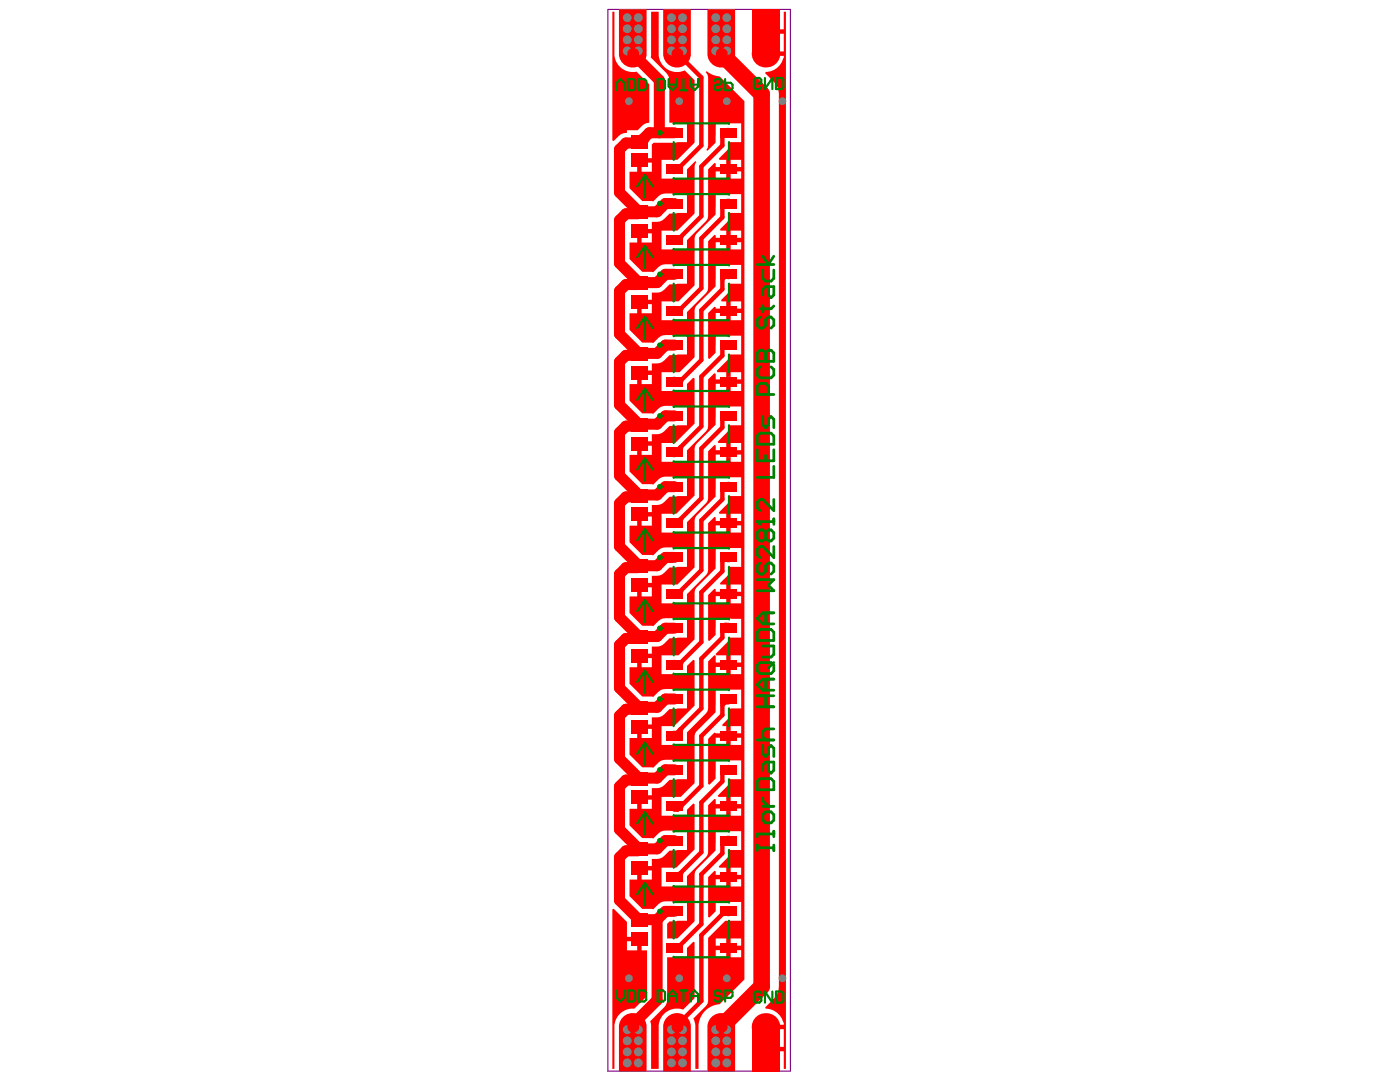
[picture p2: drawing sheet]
<svg xmlns="http://www.w3.org/2000/svg" width="279mm" height="216mm" viewBox="0 0 279 216" stroke-linecap="round" stroke-linejoin="round" font-family="sans-serif">
<path d="M121.3 1.9h36.4v211.8h-36.4z" fill="none" stroke="#800080" stroke-width=".22"/>
<g fill="#f00">
<path d="M132.4 1.9h5.5v8.8a2.76 2.76 0 0 1-2.8 2.8 2.76 2.76 0 0 1-2.7-2.8z"/>
<path d="M141.2 1.9h5.5v8.8a2.76 2.76 0 0 1-2.8 2.8 2.76 2.76 0 0 1-2.7-2.8z"/>
<path d="M123.5 1.9h5.5v8.8a2.76 2.76 0 0 1-2.7 2.8 2.76 2.76 0 0 1-2.8-2.8z"/>
<path d="M132.9 203.2a2.77 2.77 0 0 1 3.1-.9 2.77 2.77 0 0 1 1.9 2.6v8.8h-5.5v-9.1z"/>
<path d="M141.7 203.2a2.77 2.77 0 0 1 3.1-.9 2.77 2.77 0 0 1 1.9 2.6v8.8h-5.5v-9.1z"/>
<path d="M124.1 203.2a2.77 2.77 0 0 1 3.1-.9 2.77 2.77 0 0 1 1.8 2.6v8.8h-5.5v-9.1z"/>
<path d="M133.1 191h4v-1.8l1.3-1.3 .2 .1v11.2l-2.3 2.3a3.7 3.7 0 0 0-4.8 3.4v8.4h-1.6v-8.7l-.1-.8 2.8-2.8 .5-.9z"/>
<path d="M152.8 5.9h3.6v-3.6h.5v211h-.5v-3.5h-3.6v-.9h3.6v-3.5h-3.6v-.9h3.6a3.7 3.7 0 0 0-3.6-3.2l-.1-.3a6 6 0 0 0 2.7-3.5v-178.7a3.4 3.4 0 0 0-1-2.5l-1.7-1.7 .1-.3a3.7 3.7 0 0 0 3.6-3.2h-3.6v-.8h3.6v-3.6h-3.6z"/>
<path d="M122.2 2.3h.4v8.4a3.7 3.7 0 0 0 4.4 3.6l2.6 2.5v7.7a2.97 2.97 0 0 0-2.3 1.5h-2.2v.5a2.07 2.07 0 0 0-1.6 .6l-1 1-.3-.1z"/>
<path d="M129.9 2.3h1.6v8.4a3.7 3.7 0 0 0 5.2 3.3l1.9 2v12.5l-3.4 3.4h-3.2v3.7h5.1v-1.8l1.7-1.6 .2 .1-.4 .9v9.4l-3.4 3.4h-3.2v3.8h5.1v-1.9l4.1-4.2 .1-9.9 1.3-1.3 .2 .1v.7h2.1v-1.4h-1.3l-.1-.3 1.9-2.1 .1-1.1h2.4v-3.8h-5.1v3.9l-1.6 1.6-.2-.2 .3-.9v-13.5l-.1-.6-.4-.5 .2-.2 .4 .3a4.5 4.5 0 0 0 2.2 .7l5 5v175.2l-5 5a4.5 4.5 0 0 0-4.2 4.5v8.4h-.6v-8.7l-.4-1.4 2.5-2.5 .3-.5 .1-.5v-12.5l3.4-3.5h3.2v-3.7h-5.1v1.8l-1.2 1.3-.3-.1v-8l1.3-1.2 .2 .1v.7h2.1v-1.5h-1.3l-.1-.2 1.9-2.1 .1-1.2h2.4v-3.7h-5.1v3.8l-4.1 4.2-.1 9.9-3.4 3.5h-2.1v-3l.5-.4 3.5-.2v-3.7l-2-.1a6.8 6.8 0 0 0-3 .1l-.7 .4-1 1h-2.2l-2.6-2.6v-3.3h1.6v-2.3h.4v-.4h2.5v-1.4h1a3.2 3.2 0 0 0 2.5-1.7l3.5-.1v-3.7h-1.9a6.7 6.7 0 0 0-2.9-.1l-.9 .5-1 1-2.2-.1-2.6-2.5v-3.3h1.6v-2.3h.4v-.4h2.5v-1.4a3.3 3.3 0 0 0 3.5-1.7l3.5-.1v-3.8h-1.9a6.7 6.7 0 0 0-2.9 0l-.9 .5-1 1-2.2-.1-2.6-2.5v-3.3h1.6v-2.3h.4v-.4h2.5v-1.5a3.3 3.3 0 0 0 3.5-1.6l3.5-.1v-3.8h-1.9a6.7 6.7 0 0 0-2.9-.1l-.9 .6-1 1-2.2-.1-2.6-2.6v-3.3h1.6v-2.2h.4v-.5h2.5v-1.4a3.3 3.3 0 0 0 3.5-1.6l3.5-.2v-3.7h-1.9a6.8 6.8 0 0 0-2.9-.1l-.9 .5-1 1h-2.2l-2.6-2.6v-3.3h1.6v-2.2h.4v-.5h2.5v-1.4a3.3 3.3 0 0 0 3.5-1.7l3.5-.1v-3.7h-1.9a6.8 6.8 0 0 0-2.9-.1l-.9 .5-1 1-2.2-.1-2.6-2.5v-3.3h1.6v-2.3h.4v-.4h2.5v-1.4a3.3 3.3 0 0 0 3.5-1.7l3.5-.1v-3.8h-1.9a6.8 6.8 0 0 0-2.9 0l-.9 .5-1 1-2.2-.1-2.6-2.5v-3.3h1.6v-2.3h.4v-.4h2.5v-1.5a3.3 3.3 0 0 0 3.5-1.6l3.5-.1v-3.8h-1.9a6.7 6.7 0 0 0-2.9-.1l-.9 .6-1 1-2.2-.1-2.6-2.6v-3.3h1.6v-2.2h.4v-.5h2.5v-1.4a3.3 3.3 0 0 0 3.5-1.6l3.5-.2v-3.7h-1.9a6.7 6.7 0 0 0-2.9-.1l-.9 .5-1 1.1-2.2-.1-2.6-2.6v-3.3h1.6v-2.2h.4v-.5h2.5v-1.4a3.3 3.3 0 0 0 3.5-1.7l3.5-.1v-3.7h-1.9a6.7 6.7 0 0 0-2.9-.1l-.9 .5-1 1-2.2-.1-2.6-2.5v-3.3h1.6v-2.3h.4v-.4h2.5v-1.4a3.3 3.3 0 0 0 3.5-1.7l3.5-.1v-3.8h-1.9a6.7 6.7 0 0 0-2.9 0l-.9 .5-1 1-2.2-.1-2.6-2.5v-3.3h1.6v-2.3h.4v-.4h2.5v-2.8l.3-.3 6.7-.1v-3.8l-3.5-.1v-8.5l-.3-1-3.4-3.5zM145.8 31.9v1.4h2.1v-1.4zM128 32.4v1.9h2.1v-1.9zM145.8 34.2v1.4h2.1v-1.4zM142.8 34.2v1.4h2.1v-1.4zM145.8 46v1.5h2.1v-1.5zM142.8 38.7v4.1l-4.1 4.2-.1 9.9-3.2 3.2h-3.4v3.8h5.1v-1.6l4.1-4.3 .1-9.9 1.3-1.2 .2 .1v.5h2.1v-1.5h-1.1l-.1-.2 1.7-1.9 .1-1.4h2.4v-3.8zM128 46.6v1.8h2.1v-1.8zM145.8 48.3v1.5h2.1v-1.5zM142.8 48.3v1.5h2.1v-1.5zM145.8 60.1v1.5h2.1v-1.5zM142.8 52.9v4.3l-4.1 4.2-.1 9.9-3 3h-3.6v3.7h5.1v-1.4l1.2-1.2 .3 .1v9l-3.9 3.9h-2.7v3.7h5.1v-2.2l4.1-4.3 .1-9.9 1.3-1.2 .2 .1v1.1h2.1v-1.4h-1.7l-.2-.3 2.1-2.1 .3-.4 .1-.8h2.4v-3.7h-5.1v3.4l-1.2 1.2-.3-.1v-9l1.3-1.3 .2 .1v.3h2.1v-1.5h-.9l-.1-.2 1.5-1.7 .1-1.6h2.4v-3.7zM128 60.7v1.8h2.1v-1.8zM145.8 62.5v1.4h2.1v-1.4zM142.8 62.5v1.4h2.1v-1.4zM145.8 74.3v1.4h2.1v-1.4zM128 74.8v1.8h2.1v-1.8zM145.8 76.6v1.4h2.1v-1.4zM142.8 76.6v1.4h2.1v-1.4zM145.8 88.4v1.4h2.1v-1.4zM142.8 81.1v3.6l-4.1 4.3-.1 9.9-3.6 3.6h-3v3.8h5.1v-2.1l4.1-4.3 .1-9.8 1.3-1.3 .2 .1v.9h2.1v-1.4h-1.5l-.2-.3 1.9-1.8 .3-.5 .1-.9h2.4v-3.8zM128 88.9v1.9h2.1v-1.9zM145.8 90.7v1.4h2.1v-1.4zM142.8 90.7v1.4h2.1v-1.4zM145.8 102.5v1.4h2.1v-1.4zM142.8 95.2v3.9l-4.1 4.2-.1 9.9-3.4 3.4h-3.2v3.8h5.1v-1.9l4.1-4.2 .1-9.9 1.3-1.3 .2 .1v.7h2.1v-1.4h-1.3l-.1-.2 1.9-2.1 .1-1.2h2.4v-3.8zM128 103.1v1.8h2.1v-1.8zM145.8 104.8v1.5h2.1v-1.5zM142.8 104.8v1.5h2.1v-1.5zM145.8 116.6v1.5h2.1v-1.5zM142.8 109.4v4l-4.1 4.3-.1 9.9-3.2 3.2h-3.4v3.7h5.1v-1.6l1.2-1.2 .3 .1v9l-4.1 4.1h-2.5v3.7h5.1v-2.5l4.1-4.2 .1-9.9 1.3-1.3 .2 .2v1.3h2.1v-1.4h-2l-.1-.3 2.3-2.3 .3-.4 .1-.6h2.4v-3.7h-2l-.5-.2-2.6 .2v3.2l-1.2 1.2-.3-.1v-9.1l1.3-1.2 .2 .1v.5h2.1v-1.5h-1.1l-.1-.2 1.7-1.9 .1-1.4h2.4v-3.7zM128 117.2v1.8h2.1v-1.8zM145.8 119v1.4h2.1v-1.4zM142.8 119v1.4h2.1v-1.4zM145.8 130.8v1.4h2.1v-1.4zM128 131.3v1.8h2.1v-1.8zM145.8 133.1v1.4h2.1v-1.4zM142.8 133.1v1.4h2.1v-1.4zM145.8 144.9v1.4h2.1v-1.4zM142.8 137.6v4.5l-4.1 4.3-.1 9.8-2.7 2.8h-3.9v3.8h2l.6 .1 2.5-.1v-1.2l1.2-1.3 .3 .2v9l-3.6 3.6h-3v3.8h5.1v-2.1l4.1-4.2 .1-9.9 1.3-1.3 .2 .1v.9h2.1v-1.4h-1.5l-.2-.2 1.9-1.9 .3-.5 .1-.9h2.4v-3.8h-5.1v3.7l-1.2 1.2-.3-.1v-9.1l1.3-1.2 .2 .1h2.1v-1.4h-.7l-.1-.3a2.77 2.77 0 0 0 1.4-3.1l2.4-.1v-3.8zM128 145.4v1.9h2.1v-1.9zM145.8 147.2v1.4h2.1v-1.4zM142.8 147.2v1.4h2.1v-1.4zM145.8 159v1.4h2.1v-1.4zM128 159.6v1.8h2.1v-1.8zM145.8 161.3v1.5h2.1v-1.5zM142.8 161.3v1.5h2.1v-1.5zM145.8 173.1v1.5h2.1v-1.5zM128 173.7v1.8h2.1v-1.8zM145.8 175.5v1.4h2.1v-1.4zM142.8 175.5v1.4h2.1v-1.4zM145.8 187.3v1.4h2.1v-1.4zM142.8 187.3v1.4h2.1v-1.4zM145.8 189.6v1.4h2.1v-1.4zM142.8 189.6v1.4h2.1v-1.4z"/>
<path d="M122.2 181.5l.3-.2 2.6 2.7v2.9h2.5v.5h.4v2.2h1.1v9.1l-2.5 2.6a3.6 3.6 0 0 0-4 3.6v8.4h-.4zM125.1 187.8v1.8h2.1v-1.8z"/>
</g>
<path d="M143.9 10.7l8.1 8.1v178.1l-8.1 8" fill="none" stroke="#f00" stroke-width="3.3"/>
<path d="M126.3 10.7l5.3 5.3v10.5M129.6 26.5h5M127.3 42.7h-2.4l-1.3 1.2v8.6l3.5 3.5M131.1 183.5v16.1l-4.8 4.8" fill="none" stroke="#f00" stroke-width="2.2"/>
<path d="M134.5 10l5.5 5.5v13.5l-4.8 4.8h-.6M140 186.6v13.1l-4.8 4.8" fill="none" stroke="#f00" stroke-width=".88"/>
<circle cx="128.3" cy="27.8" r="1.1" fill="#f00"/>
<g fill="none" stroke="#f00" stroke-width="2.2">
<path d="M127.6 28.3l-.3 .2h-2.4l-1.3 1.3v8.6l3.5 3.5M129.6 26.5l-1.8 1.8M127.3 56.8h-2.4l-1.3 1.3v8.6l3.5 3.4M134.6 40.6h-1.8l-1.7 1.7h-3.4l-.1 .1M134.6 54.7h-1.8l-1.7 1.7h-3.4l-.1 .1M127.3 70.9h-2.4l-1.3 1.3v8.6l3.5 3.5M134.6 68.9h-1.8l-1.7 1.6h-3.4l-.1 .1M127.3 85h-2.4l-1.3 1.3v8.6l3.5 3.5M127.3 99.2h-2.4l-1.3 1.2v8.6l3.5 3.5M134.6 83h-1.8l-1.7 1.6h-3.4l-.1 .2M134.6 97.1h-1.8l-1.7 1.7h-3.4l-.1 .1M127.3 113.3h-2.4l-1.3 1.3v8.6l3.5 3.4"/>
<path d="M134.6 111.2h-1.8l-1.7 1.7h-3.4l-.1 .1M127.3 127.4h-2.4l-1.3 1.3v8.6l3.5 3.5M134.6 125.4h-1.8l-1.7 1.6h-3.4l-.1 .1M134.6 139.5h-1.8l-1.7 1.6h-3.4l-.1 .1M127.3 141.5h-2.4l-1.3 1.3v8.6l3.5 3.5M127.3 155.6h-2.4l-1.3 1.3v8.6l3.5 3.5M134.6 153.6h-1.8l-1.7 1.7h-3.4l-.1 .1M127.3 169.8h-2.4l-1.3 1.3v8.5l3.5 3.5M134.6 167.7h-1.8l-1.7 1.7h-3.4l-.1 .1M134.6 181.9h-1.8l-1.7 1.6h-3.4l-.1 .1"/>
</g>
<path d="M145.4 40.8h-.7l-.5 .6v2M135.8 61.7l-.6 .5h-.6M145.4 124.7h-.7l-.5 .5v2M140 174.5v9.9l-4.8 4.7M145.4 181.9h-.7l-4.7 4.7" fill="none" stroke="#f00" stroke-width=".88"/>
<circle cx="135.8" cy="61.7" r=".44" fill="#f00"/>
<path d="M144.2 43.4l-4.2 4.2v9.9l-4.2 4.2M145.4 153.4h-.7l-.5 .5v2M135.8 174.2l-.6 .6h-.6M145.4 167.7h-.7l-.5 .6v2l-4.2 4.2M134.6 189.1h.6" fill="none" stroke="#f00" stroke-width=".88"/>
<circle cx="135.8" cy="174.2" r=".44" fill="#f00"/>
<path d="M144.2 155.9l-4.2 4.2v9.9l-4.2 4.2M145.4 140.1h-.7l-.5 .6v2M135.8 161l-.6 .6h-.6" fill="none" stroke="#f00" stroke-width=".88"/>
<circle cx="135.8" cy="161" r=".44" fill="#f00"/>
<path d="M135.8 145.6l-1.2 1.2M144.2 142.7l-4.2 4.2v9.9l-4.2 4.2" fill="none" stroke="#f00" stroke-width=".88"/>
<circle cx="135.8" cy="145.6" r=".44" fill="#f00"/>
<path d="M145.4 111.5h-.7l-.5 .5v2M135.8 132.3l-.6 .6h-.6M144.2 127.2l-4.2 4.2v10l-4.2 4.2" fill="none" stroke="#f00" stroke-width=".88"/>
<circle cx="135.8" cy="132.3" r=".44" fill="#f00"/>
<path d="M145.4 97.1h-.7l-.5 .6v1.9M135.8 118l-.6 .5h-.6M144.2 114l-4.2 4.2v9.9l-4.2 4.2" fill="none" stroke="#f00" stroke-width=".88"/>
<circle cx="135.8" cy="118" r=".44" fill="#f00"/>
<path d="M145.4 68.4h-.7l-.5 .6v2M135.8 89.3l-.6 .5h-.6M144.2 99.6l-4.2 4.2v10l-4.2 4.2" fill="none" stroke="#f00" stroke-width=".88"/>
<circle cx="135.8" cy="89.3" r=".44" fill="#f00"/>
<path d="M144.2 71l-4.2 4.2v9.9l-4.2 4.2M145.4 82.8h-.7l-.5 .5v2M135.8 103.6l-.6 .6h-.6" fill="none" stroke="#f00" stroke-width=".88"/>
<circle cx="135.8" cy="103.6" r=".44" fill="#f00"/>
<path d="M145.4 55.2h-.7l-.5 .5v2M135.8 76l-.6 .6h-.6M144.2 85.3l-4.2 4.2v9.9l-4.2 4.2" fill="none" stroke="#f00" stroke-width=".88"/>
<circle cx="135.8" cy="76" r=".44" fill="#f00"/>
<path d="M144.2 29l-4.2 4.2v9.9l-4.2 4.2M144.2 57.7l-4.2 4.2v9.9l-4.2 4.2" fill="none" stroke="#f00" stroke-width=".88"/>
<circle cx="135.8" cy="47.3" r=".44" fill="#f00"/>
<path d="M145.4 26.5h-.7l-.5 .5v2M135.8 47.3l-.6 .6h-.6" fill="none" stroke="#f00" stroke-width=".88"/>
<g fill="#808080">
<circle cx="156.2" cy="20.2" r=".77"/>
<circle cx="151.7" cy="10.2" r=".88"/>
<circle cx="134" cy="10.2" r=".88"/>
<circle cx="136.2" cy="10.2" r=".88"/>
<circle cx="127.4" cy="10.2" r=".88"/>
<circle cx="125.2" cy="10.2" r=".88"/>
<circle cx="153.9" cy="10.2" r=".88"/>
<circle cx="142.8" cy="10.2" r=".88"/>
<circle cx="145" cy="10.2" r=".88"/>
<circle cx="127.4" cy="7.9" r=".88"/>
<circle cx="136.2" cy="7.9" r=".88"/>
<circle cx="151.7" cy="7.9" r=".88"/>
<circle cx="142.8" cy="7.9" r=".88"/>
<circle cx="125.2" cy="7.9" r=".88"/>
<circle cx="145" cy="7.9" r=".88"/>
<circle cx="134" cy="7.9" r=".88"/>
<circle cx="153.9" cy="7.9" r=".88"/>
<circle cx="145" cy="5.7" r=".88"/>
<circle cx="142.8" cy="5.7" r=".88"/>
<circle cx="127.4" cy="5.7" r=".88"/>
<circle cx="153.9" cy="5.7" r=".88"/>
<circle cx="134" cy="5.7" r=".88"/>
<circle cx="136.2" cy="5.7" r=".88"/>
<circle cx="125.2" cy="5.7" r=".88"/>
<circle cx="151.7" cy="5.7" r=".88"/>
<circle cx="134" cy="3.5" r=".88"/>
<circle cx="127.4" cy="3.5" r=".88"/>
<circle cx="136.2" cy="3.5" r=".88"/>
<circle cx="145" cy="3.5" r=".88"/>
<circle cx="142.8" cy="3.5" r=".88"/>
<circle cx="151.7" cy="3.5" r=".88"/>
<circle cx="125.2" cy="3.5" r=".88"/>
<circle cx="153.9" cy="3.5" r=".88"/>
<circle cx="151.7" cy="209.9" r=".88"/>
<circle cx="134" cy="212.1" r=".88"/>
<circle cx="136.2" cy="212.1" r=".88"/>
<circle cx="142.8" cy="212.1" r=".88"/>
<circle cx="145" cy="212.1" r=".88"/>
<circle cx="125.2" cy="212.1" r=".88"/>
<circle cx="151.7" cy="212.1" r=".88"/>
<circle cx="153.9" cy="212.1" r=".88"/>
<circle cx="127.4" cy="212.1" r=".88"/>
<circle cx="153.9" cy="209.9" r=".88"/>
<circle cx="127.4" cy="209.9" r=".88"/>
<circle cx="142.8" cy="209.9" r=".88"/>
<circle cx="145" cy="209.9" r=".88"/>
<circle cx="136.2" cy="209.9" r=".88"/>
<circle cx="125.2" cy="209.9" r=".88"/>
<circle cx="134" cy="209.9" r=".88"/>
<circle cx="134" cy="207.7" r=".88"/>
<circle cx="136.2" cy="207.7" r=".88"/>
<circle cx="125.2" cy="207.7" r=".88"/>
<circle cx="153.9" cy="207.7" r=".88"/>
<circle cx="127.4" cy="207.7" r=".88"/>
<circle cx="142.8" cy="207.7" r=".88"/>
<circle cx="151.7" cy="207.7" r=".88"/>
<circle cx="145" cy="207.7" r=".88"/>
<circle cx="151.7" cy="205.5" r=".88"/>
<circle cx="127.4" cy="205.5" r=".88"/>
<circle cx="145" cy="205.5" r=".88"/>
<circle cx="142.8" cy="205.5" r=".88"/>
<circle cx="153.9" cy="205.5" r=".88"/>
<circle cx="134" cy="205.5" r=".88"/>
<circle cx="136.2" cy="205.5" r=".88"/>
<circle cx="125.2" cy="205.5" r=".88"/>
<circle cx="125.5" cy="20.2" r=".77"/>
<circle cx="135.6" cy="20.2" r=".77"/>
<circle cx="145" cy="20.2" r=".77"/>
<circle cx="156.2" cy="195.2" r=".77"/>
<circle cx="145" cy="195.2" r=".77"/>
<circle cx="135.6" cy="195.2" r=".77"/>
<circle cx="125.5" cy="195.2" r=".77"/>
<circle cx="134.6" cy="181.9" r=".99"/>
<circle cx="145.4" cy="26.5" r=".99"/>
<circle cx="134.6" cy="26.5" r=".99"/>
<circle cx="134.6" cy="33.8" r=".99"/>
<circle cx="145.4" cy="40.6" r=".99"/>
<circle cx="134.6" cy="40.6" r=".99"/>
<circle cx="134.6" cy="47.9" r=".99"/>
<circle cx="145.4" cy="54.7" r=".99"/>
<circle cx="134.6" cy="54.7" r=".99"/>
<circle cx="134.6" cy="62" r=".99"/>
<circle cx="145.4" cy="68.9" r=".99"/>
<circle cx="134.6" cy="68.9" r=".99"/>
<circle cx="134.6" cy="76.1" r=".99"/>
<circle cx="145.4" cy="83" r=".99"/>
<circle cx="134.6" cy="83" r=".99"/>
<circle cx="134.6" cy="90.3" r=".99"/>
<circle cx="145.4" cy="97.1" r=".99"/>
<circle cx="134.6" cy="97.1" r=".99"/>
<circle cx="134.6" cy="104.4" r=".99"/>
<circle cx="145.4" cy="111.2" r=".99"/>
<circle cx="134.6" cy="111.2" r=".99"/>
<circle cx="134.6" cy="118.5" r=".99"/>
<circle cx="145.4" cy="125.4" r=".99"/>
<circle cx="134.6" cy="125.4" r=".99"/>
<circle cx="134.6" cy="132.6" r=".99"/>
<circle cx="145.4" cy="139.5" r=".99"/>
<circle cx="134.6" cy="139.5" r=".99"/>
<circle cx="134.6" cy="146.8" r=".99"/>
<circle cx="145.4" cy="153.6" r=".99"/>
<circle cx="134.6" cy="153.6" r=".99"/>
<circle cx="134.6" cy="160.9" r=".99"/>
<circle cx="145.4" cy="167.7" r=".99"/>
<circle cx="134.6" cy="167.7" r=".99"/>
<circle cx="134.6" cy="175" r=".99"/>
<circle cx="134.6" cy="189.1" r=".99"/>
<circle cx="145.4" cy="181.9" r=".99"/>
<circle cx="145.4" cy="189.1" r=".99"/>
<circle cx="145.4" cy="175" r=".99"/>
<circle cx="145.4" cy="160.9" r=".99"/>
<circle cx="145.4" cy="146.8" r=".99"/>
<circle cx="145.4" cy="132.6" r=".99"/>
<circle cx="145.4" cy="118.5" r=".99"/>
<circle cx="145.4" cy="104.4" r=".99"/>
<circle cx="145.4" cy="90.3" r=".99"/>
<circle cx="145.4" cy="76.1" r=".99"/>
<circle cx="145.4" cy="62" r=".99"/>
<circle cx="145.4" cy="47.9" r=".99"/>
<circle cx="145.4" cy="33.8" r=".99"/>
</g>
<g fill="#f00">
<path d="M150 1.9h5.5v8.8h-5.5z" fill-rule="evenodd"/>
<path d="M150 204.9h5.5v8.8h-5.5z" fill-rule="evenodd"/>
<path d="M126 186h3.2v2.8h-3.2z" fill-rule="evenodd"/>
<path d="M126 182.2h3.2v2.8h-3.2z" fill-rule="evenodd"/>
<path d="M126 97.5h3.2v2.8h-3.2z" fill-rule="evenodd"/>
<path d="M126 101.2h3.2v2.8h-3.2z" fill-rule="evenodd"/>
<path d="M126 111.6h3.2v2.8h-3.2z" fill-rule="evenodd"/>
<path d="M126 115.4h3.2v2.7h-3.2z" fill-rule="evenodd"/>
<path d="M126 139.9h3.2v2.7h-3.2z" fill-rule="evenodd"/>
<path d="M126 143.6h3.2v2.8h-3.2z" fill-rule="evenodd"/>
<path d="M126 125.7h3.2v2.8h-3.2z" fill-rule="evenodd"/>
<path d="M126 129.5h3.2v2.8h-3.2z" fill-rule="evenodd"/>
<path d="M126 83.4h3.2v2.7h-3.2z" fill-rule="evenodd"/>
<path d="M126 87.1h3.2v2.8h-3.2z" fill-rule="evenodd"/>
<path d="M126 69.2h3.2v2.8h-3.2z" fill-rule="evenodd"/>
<path d="M126 73h3.2v2.8h-3.2z" fill-rule="evenodd"/>
<path d="M126 55.1h3.2v2.8h-3.2z" fill-rule="evenodd"/>
<path d="M126 58.9h3.2v2.7h-3.2z" fill-rule="evenodd"/>
<path d="M126 41h3.2v2.8h-3.2z" fill-rule="evenodd"/>
<path d="M126 44.7h3.2v2.8h-3.2z" fill-rule="evenodd"/>
<path d="M126 26.9h3.2v2.7h-3.2z" fill-rule="evenodd"/>
<path d="M126 30.6h3.2v2.8h-3.2z" fill-rule="evenodd"/>
<path d="M126 154h3.2v2.8h-3.2z" fill-rule="evenodd"/>
<path d="M126 157.7h3.2v2.8h-3.2z" fill-rule="evenodd"/>
<path d="M126 168.1h3.2v2.8h-3.2z" fill-rule="evenodd"/>
<path d="M126 171.9h3.2v2.7h-3.2z" fill-rule="evenodd"/>
<path d="M132.9 180.9h3.3v1.9h-3.3z" fill-rule="evenodd"/>
<path d="M132.9 188.1h3.3v2h-3.3z" fill-rule="evenodd"/>
<path d="M143.7 188.1h3.3v2h-3.3z" fill-rule="evenodd"/>
<path d="M143.7 180.9h3.3v1.9h-3.3z" fill-rule="evenodd"/>
<path d="M132.9 25.5h3.3v2h-3.3z" fill-rule="evenodd"/>
<path d="M132.9 32.8h3.3v2h-3.3z" fill-rule="evenodd"/>
<path d="M143.7 32.8h3.3v2h-3.3z" fill-rule="evenodd"/>
<path d="M143.7 25.5h3.3v2h-3.3z" fill-rule="evenodd"/>
<path d="M132.9 96.1h3.3v2h-3.3z" fill-rule="evenodd"/>
<path d="M132.9 103.4h3.3v2h-3.3z" fill-rule="evenodd"/>
<path d="M143.7 103.4h3.3v2h-3.3z" fill-rule="evenodd"/>
<path d="M143.7 96.1h3.3v2h-3.3z" fill-rule="evenodd"/>
<path d="M132.9 110.2h3.3v2h-3.3z" fill-rule="evenodd"/>
<path d="M132.9 117.5h3.3v2h-3.3z" fill-rule="evenodd"/>
<path d="M143.7 117.5h3.3v2h-3.3z" fill-rule="evenodd"/>
<path d="M143.7 110.2h3.3v2h-3.3z" fill-rule="evenodd"/>
<path d="M132.9 124.4h3.3v2h-3.3z" fill-rule="evenodd"/>
<path d="M132.9 131.6h3.3v2h-3.3z" fill-rule="evenodd"/>
<path d="M143.7 131.6h3.3v2h-3.3z" fill-rule="evenodd"/>
<path d="M143.7 124.4h3.3v2h-3.3z" fill-rule="evenodd"/>
<path d="M132.9 82h3.3v2h-3.3z" fill-rule="evenodd"/>
<path d="M132.9 89.3h3.3v2h-3.3z" fill-rule="evenodd"/>
<path d="M143.7 89.3h3.3v2h-3.3z" fill-rule="evenodd"/>
<path d="M143.7 82h3.3v2h-3.3z" fill-rule="evenodd"/>
<path d="M132.9 138.5h3.3v2h-3.3z" fill-rule="evenodd"/>
<path d="M132.9 145.8h3.3v2h-3.3z" fill-rule="evenodd"/>
<path d="M143.7 145.8h3.3v2h-3.3z" fill-rule="evenodd"/>
<path d="M143.7 138.5h3.3v2h-3.3z" fill-rule="evenodd"/>
<path d="M132.9 53.7h3.3v2h-3.3z" fill-rule="evenodd"/>
<path d="M132.9 61h3.3v2h-3.3z" fill-rule="evenodd"/>
<path d="M143.7 61h3.3v2h-3.3z" fill-rule="evenodd"/>
<path d="M143.7 53.7h3.3v2h-3.3z" fill-rule="evenodd"/>
<path d="M132.9 67.9h3.3v2h-3.3z" fill-rule="evenodd"/>
<path d="M132.9 75.2h3.3v1.9h-3.3z" fill-rule="evenodd"/>
<path d="M143.7 75.2h3.3v1.9h-3.3z" fill-rule="evenodd"/>
<path d="M143.7 67.9h3.3v2h-3.3z" fill-rule="evenodd"/>
<path d="M132.9 39.6h3.3v2h-3.3z" fill-rule="evenodd"/>
<path d="M132.9 46.9h3.3v2h-3.3z" fill-rule="evenodd"/>
<path d="M143.7 46.9h3.3v2h-3.3z" fill-rule="evenodd"/>
<path d="M143.7 39.6h3.3v2h-3.3z" fill-rule="evenodd"/>
<path d="M132.9 166.7h3.3v2h-3.3z" fill-rule="evenodd"/>
<path d="M132.9 174h3.3v2h-3.3z" fill-rule="evenodd"/>
<path d="M143.7 174h3.3v2h-3.3z" fill-rule="evenodd"/>
<path d="M143.7 166.7h3.3v2h-3.3z" fill-rule="evenodd"/>
<path d="M132.9 152.6h3.3v2h-3.3z" fill-rule="evenodd"/>
<path d="M132.9 159.9h3.3v2h-3.3z" fill-rule="evenodd"/>
<path d="M143.7 159.9h3.3v2h-3.3z" fill-rule="evenodd"/>
<path d="M143.7 152.6h3.3v2h-3.3z" fill-rule="evenodd"/>
</g>
<g fill="#f00">
<circle cx="152.8" cy="10.7" r="2.76"/>
<circle cx="135.1" cy="10.7" r="1.1"/>
<circle cx="143.9" cy="10.7" r="1.1"/>
<circle cx="126.3" cy="10.7" r="1.1"/>
<circle cx="152.8" cy="204.9" r="2.76"/>
<circle cx="135.1" cy="204.9" r="1.1"/>
<circle cx="143.9" cy="204.9" r="1.1"/>
<circle cx="126.3" cy="204.9" r="1.1"/>
</g>
<g fill="none" stroke="#008000" stroke-width=".44">
<path d="M123.1 18v-1.5l.7-.7 .8 .7v1.5M125.3 15.8h1.1l.4 .4v1.4l-.4 .4h-1.1zM127.5 15.8h1.1l.4 .4v1.4l-.4 .4h-1.1zM131.2 15.8h1.2l.3 .4v1.4l-.3 .4h-1.2zM133.5 15.8v1.5l.7 .7 .7-.7v-1.5M133.5 16.9h1.4M135.7 18h1.4M136.4 15.8v2.2M137.9 16.9h1.4M137.9 15.8v1.5l.7 .7 .7-.7v-1.5M142.5 16.2l.4-.4h.7l.4 .4v.3l-.4 .4h-.7l-.4 .4v.3l.4 .4h.7l.4-.4M144.7 15.8v2.2h1.1l.4-.4v-.7l-.4-.4h-1.1"/>
<path d="M151.2 16.7h.7v-.8l-.3-.3h-.8l-.3 .3v1.5l.3 .4h.8l.3-.4M152.7 15.6v2.2l1.4-2.2v2.2M154.9 15.6h1.1l.3 .3v1.5l-.3 .4h-1.1zM128.7 35l-1.5 2.2M128.7 35l1.6 2.2M128.7 35v4.4M134.5 24.7v-.1h11v.1M134.5 28.4v3.5M134.5 35.5v.1h11v-.1M134.5 38.8v-.1h11v.1M145.5 28.4v3.5M128.7 49.1v4.4"/>
<path d="M128.7 49.1l1.6 2.2M128.7 49.1l-1.5 2.2M134.5 42.5v3.5M134.5 49.7v.1h11v-.1M134.5 53v-.1h11v.1M134.5 56.6v3.5M145.5 42.5v3.5M145.5 56.6v3.5M128.7 63.2v4.4M128.7 77.6v4.4M128.7 63.2l-1.5 2.2M128.7 63.2l1.6 2.2"/>
<path d="M128.7 77.6l-1.5 2.2M128.7 77.6l1.6 2.2M134.5 63.8v.1h11v-.1M134.5 67.1v-.1h11v.1M134.5 70.7v3.6M134.5 77.9v.1h11v-.1M145.5 70.7v3.6M128.7 91.5v4.4M128.7 91.5l-1.5 2.2M128.7 91.5l1.6 2.2M134.5 81.2v-.1h11v.1M134.5 84.9v3.5"/>
<path d="M134.5 92v.1h11v-.1M134.5 95.3v-.1h11v.1M134.5 99v3.5M145.5 84.9v3.5M145.5 99v3.5M128.7 105.6v4.4M128.7 119.7v4.4M128.7 105.6l-1.5 2.2M128.7 105.6l1.6 2.2M128.7 119.7l-1.5 2.2M128.7 119.7l1.6 2.2M134.5 106.2v.1h11v-.1"/>
<path d="M134.5 109.5v-.1h11v.1M134.5 113.1v3.5M145.5 113.1v3.5M128.7 133.9v4.4M128.7 133.9l1.6 2.2M128.7 133.9l-1.5 2.2M134.5 120.3v.1h11v-.1M134.5 123.6v-.1h11v.1M134.5 127.2v3.6M134.5 134.4v.1h11v-.1M134.5 137.7v-.1h11v.1M145.5 127.2v3.6"/>
<path d="M128.7 148.2v4.4M128.7 148.2l-1.5 2.2M128.7 148.2l1.6 2.2M134.5 141.4v3.5M134.5 148.5v.1h11v-.1M134.5 151.8v-.1h11v.1M134.5 155.5v3.5M145.5 141.4v3.5M145.5 155.5v3.5M128.7 162.1v4.4M128.7 176.2v4.4M128.7 162.1l1.6 2.2"/>
<path d="M128.7 162.1l-1.5 2.2M128.7 176.2l-1.5 2.2M128.7 176.2l1.6 2.2M134.5 162.7v.1h11v-.1M134.5 166v-.1h11v.1M134.5 169.6v3.5M134.5 176.8v.1h11v-.1M145.5 169.6v3.5M123.1 197.6v1.5l.7 .7 .8-.7v-1.5M125.3 197.6h1.1l.4 .4v1.5l-.4 .3h-1.1zM127.5 197.6h1.1l.4 .4v1.5l-.4 .3h-1.1zM131.2 197.6h1.2l.3 .4v1.5l-.3 .3h-1.2z"/>
<path d="M133.5 199.8v-1.4l.7-.8 .7 .8v1.4M133.5 198.7h1.4M134.5 180.1v-.1h11v.1M134.5 190.9v.1h11v-.1M134.5 183.7v3.6M135.7 197.6h1.4M136.4 197.6v2.2M137.9 199.8v-1.4l.7-.8 .7 .8v1.4M137.9 198.7h1.4M144 198l-.4-.4h-.7l-.4 .4v.4l.4 .3h.7l.4 .4v.4l-.4 .3h-.7l-.4-.3M144.7 199.1h1.1l.4-.4v-.7l-.4-.4h-1.1v2.2M145.5 183.7v3.6"/>
<path d="M151.9 198.2l-.3-.3h-.8l-.3 .3v1.5l.3 .4h.8l.3-.4v-.7h-.7M154.1 197.9v2.2l-1.4-2.2v2.2M154.9 197.9h1.1l.3 .3v1.5l-.3 .4h-1.1z"/>
</g>
<g fill="none" stroke="#008000" stroke-width=".55">
<path d="M151.1 115.7h3.3l-1.1 1.1 1.1 1.1h-3.3M151.1 104.1h3.3M151.7 112.4l-.6 .5v1.1l.6 .6h.5l.6-.6v-1.1l.5-.5h.6l.5 .5v1.1l-.5 .6M152.8 106.3l-.6-.6h-.5l-.6 .6v1.1l.6 .5h.5l.6-.5M152.8 106.3l.5-.6h.6l.5 .6v1.1l-.5 .5h-.6l-.5-.5M152.8 106.3v1.1M154.4 109v2.3l-2.2-2.3h-.5l-.6 .6v1.1l.6 .6M154.4 103.5v1.1M151.1 126.1l.6-.5h2.2l.5 .5v1.7h-3.3zM151.1 132.8l.6-.6h2.2l.5 .6v1.1l-.5 .5h-2.2l-.6-.5zM151.1 138.8h3.3M152.2 128.9h2.2v1.7l-.5 .5h-1.7"/>
<path d="M152.8 122.3v2.2M152.8 135.5v2.2M152.8 138.8v2.2M154.4 135.5h-2.2l-1.1 1.1 1.1 1.1h2.2M154.4 132.2l-1.1 1.1M154.4 122.3h-2.2l-1.1 1.1 1.1 1.1h2.2M151.1 155.9l.6-.5h2.2l.5 .5v1.7h-3.3zM151.1 147.7h3.3M151.1 141h3.3M152.2 148.8v1.6l.6 .6 .5-.6v-1.1l.6-.5 .5 .5v1.7M152.2 159.2v.6l1.1 1.1M153.3 152.1v1.6l.6 .6 .5-.6v-1.6h-1.6l-.6 .5v1.1"/>
<path d="M154.4 145.4h-1.6l-.6 .6v1.1l.6 .6M151.1 168.6v1.1M151.1 169.2h3.3M152.2 162.5l.6-.5h1.1l.5 .5v1.1l-.5 .6h-1.1l-.6-.6zM152.2 160.9h2.2M154.4 166.4h-3.3v.6M154.4 165.9v1.1M154.4 168.6v1.1"/>
</g>
<circle cx="151.1" cy="104.1" r=".28" fill="#008000"/>
<path d="M151.1 72.1h3.3v-1.7l-.5-.5h-.6l-.5 .5v1.7M151.7 73.2l-.6 .5v1.1l.6 .6h2.2l.5-.6v-1.1l-.5-.5M153.3 78.7v-1.6l-.5-.6h-1.1l-.6 .6v1.6h3.3M151.1 87l.6-.6h2.2l.5 .6v1.6h-3.3zM151.1 89.7v2.2h3.3v-2.2M152.2 83.1v1.7l.6 .5 .5-.5v-1.1l.6-.6 .5 .6v1.6M152.8 90.8v1.1M154.4 93.1v2.2h-3.3M154.4 99.7v2.2l-2.2-2.2h-.5l-.6 .5v1.1l.6 .6M151.1 104.1l.6 .5" fill="none" stroke="#008000" stroke-width=".55"/>
<circle cx="152.8" cy="72.1" r=".28" fill="#008000"/>
<g fill="none" stroke="#008000" stroke-width=".55">
<path d="M151.1 52.8h3.3M152.2 53.9v1.6l.6 .6h1.1l.5-.6v-1.6M152.2 51.1l1.1 1.7 1.1-1.7M153.3 57.2v1.7l.6 .5 .5-.5v-1.7h-1.6l-.6 .6v1.1M151.1 72.1v-1.7l.6-.5h.5l.6 .5v1.7M151.7 63.3l-.6 .5v1.1l.6 .6h.5l.6-.6v-1.1l.5-.5h.6l.5 .5v1.1l-.5 .6M152.2 61.1v1.1M154.4 61.1l-.5 .5h-2.2"/>
<circle cx="131.7" cy="26.5" r=".28"/>
<circle cx="131.7" cy="40.6" r=".28"/>
<circle cx="131.7" cy="54.7" r=".28"/>
<circle cx="131.7" cy="68.9" r=".28"/>
<circle cx="131.7" cy="83" r=".28"/>
<circle cx="131.7" cy="97.1" r=".28"/>
<circle cx="131.7" cy="111.2" r=".28"/>
<circle cx="131.7" cy="139.5" r=".28"/>
<circle cx="131.7" cy="125.4" r=".28"/>
<circle cx="131.7" cy="153.6" r=".28"/>
<circle cx="131.7" cy="167.7" r=".28"/>
<circle cx="131.7" cy="181.9" r=".28"/>
</g>
</svg>
